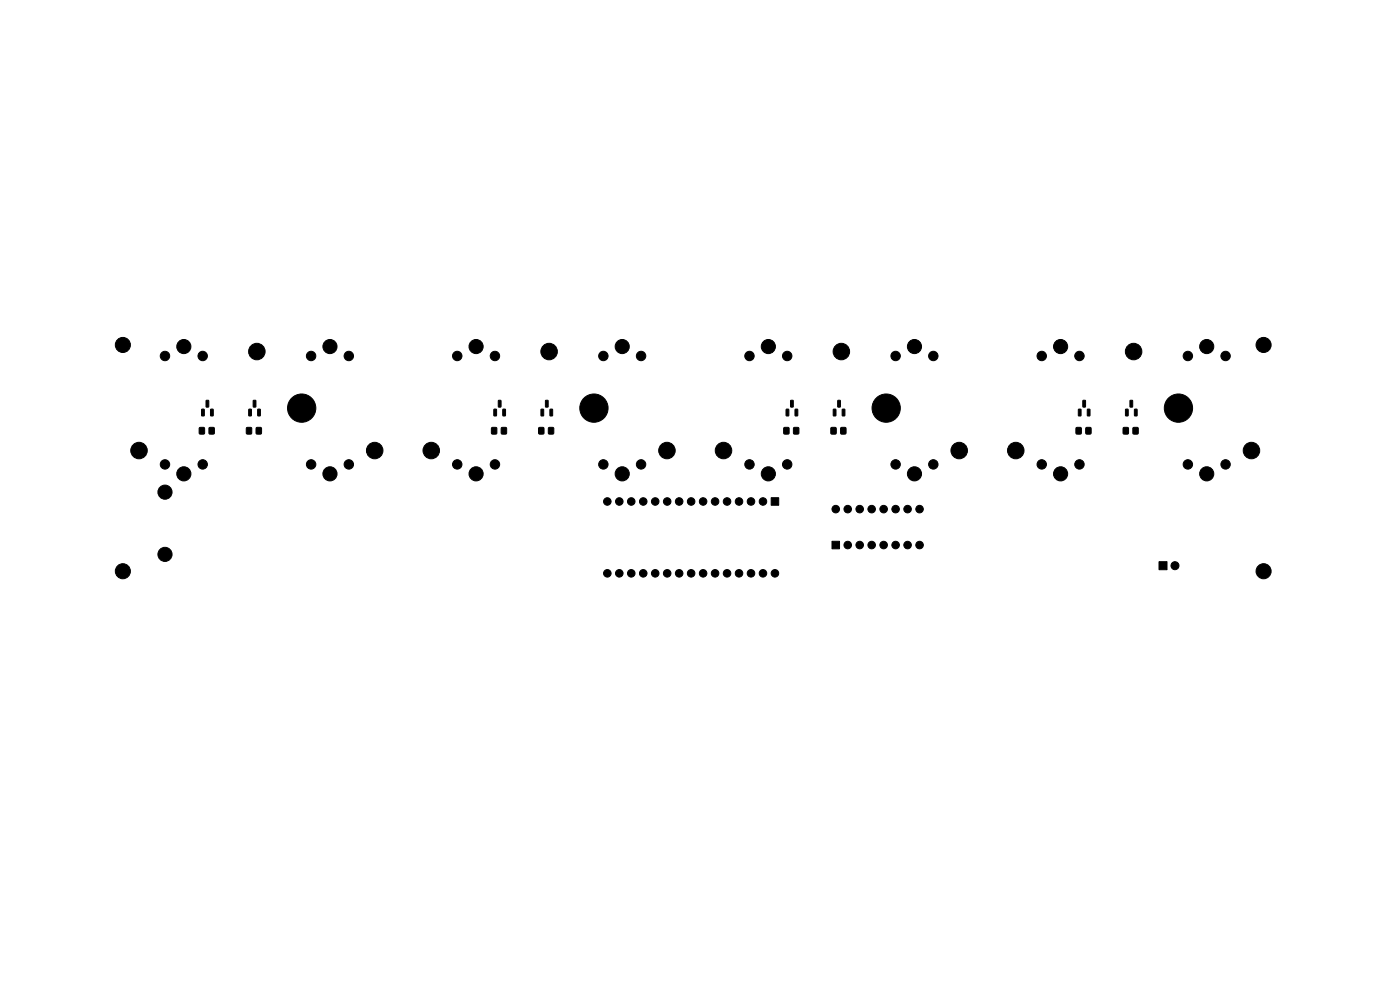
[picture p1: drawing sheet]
<svg xmlns="http://www.w3.org/2000/svg" width="297mm" height="210mm" viewBox="0 0 297 210" stroke-linecap="round" stroke-linejoin="round" font-family="sans-serif">
<g fill="#000" stroke="#000" stroke-width=".21">
<path d="M42.8 86.8l.5 .1v1.3h-.5zM42.3 90.7h1v1.3h-1zM43.7 84.9l.6 .1-.1 1.4-.5-.1zM44.7 86.8l.5 .1v1.3h-.5zM44.4 90.7h1v1.3h-1zM52.8 86.8l.5 .1v1.3h-.5zM52.3 90.7h1v1.3h-1zM53.7 84.9l.6 .1-.1 1.4-.5-.1zM54.7 86.8l.5 .1v1.3h-.5zM54.4 90.7h1v1.3h-1zM104.8 86.8l.5 .1v1.3h-.5zM104.3 90.7h1v1.3h-1z"/>
<path d="M105.7 84.9l.6 .1-.1 1.4-.5-.1zM106.7 86.8l.5 .1v1.3h-.5zM106.4 90.7h1v1.3h-1zM114.8 86.8l.5 .1v1.3h-.5zM114.3 90.7h1v1.3h-1zM115.7 84.9l.6 .1-.1 1.4-.5-.1zM116.7 86.8l.5 .1v1.3h-.5zM116.4 90.7h1v1.3h-1zM166.8 86.8l.5 .1v1.3h-.5zM166.3 90.7h1v1.3h-1zM167.7 84.9l.6 .1-.1 1.4-.5-.1zM168.7 86.8l.5 .1v1.3h-.5z"/>
<path d="M168.4 90.7h1v1.3h-1zM176.8 86.8l.5 .1v1.3h-.5zM176.3 90.7h1v1.3h-1zM177.7 84.9l.6 .1-.1 1.4-.5-.1zM178.7 86.8l.5 .1v1.3h-.5zM178.4 90.7h1v1.3h-1zM228.8 86.8l.5 .1v1.3h-.5zM228.3 90.7h1v1.3h-1zM229.7 84.9l.6 .1-.1 1.4-.5-.1zM230.7 86.8l.5 .1v1.3h-.5zM230.4 90.7h1v1.3h-1zM238.8 86.8l.5 .1v1.3h-.5z"/>
<path d="M238.3 90.7h1v1.3h-1zM239.7 84.9l.6 .1-.1 1.4-.5-.1zM240.7 86.8l.5 .1v1.3h-.5zM240.4 90.7h1v1.3h-1zM163.6 105.6h1.6v1.6h-1.6zM176.5 114.8h1.6v1.6h-1.6zM245.9 119.1h1.7v1.7h-1.7z"/>
<circle cx="26.1" cy="73.2" r="1.6"/>
<circle cx="35" cy="75.5" r="1"/>
<circle cx="39" cy="73.5" r="1.5"/>
<circle cx="43" cy="75.5" r="1"/>
<circle cx="54.5" cy="74.6" r="1.75"/>
<circle cx="66" cy="75.5" r="1"/>
<circle cx="70" cy="73.5" r="1.5"/>
<circle cx="74" cy="75.5" r="1"/>
<circle cx="97" cy="75.5" r="1"/>
<circle cx="101" cy="73.5" r="1.5"/>
<circle cx="105" cy="75.5" r="1"/>
<circle cx="116.5" cy="74.6" r="1.75"/>
<circle cx="128" cy="75.5" r="1"/>
<circle cx="132" cy="73.5" r="1.5"/>
<circle cx="136" cy="75.5" r="1"/>
<circle cx="159" cy="75.5" r="1"/>
<circle cx="163" cy="73.5" r="1.5"/>
<circle cx="167" cy="75.5" r="1"/>
<circle cx="178.5" cy="74.6" r="1.75"/>
<circle cx="190" cy="75.5" r="1"/>
<circle cx="194" cy="73.5" r="1.5"/>
<circle cx="198" cy="75.5" r="1"/>
<circle cx="221" cy="75.5" r="1"/>
<circle cx="225" cy="73.5" r="1.5"/>
<circle cx="229" cy="75.5" r="1"/>
<circle cx="240.5" cy="74.6" r="1.75"/>
<circle cx="252" cy="75.5" r="1"/>
<circle cx="256" cy="73.5" r="1.5"/>
<circle cx="260" cy="75.5" r="1"/>
<circle cx="268.1" cy="73.2" r="1.6"/>
<circle cx="29.5" cy="95.6" r="1.75"/>
<circle cx="35" cy="98.5" r="1"/>
<circle cx="43" cy="98.5" r="1"/>
<circle cx="64" cy="86.6" r="3"/>
<circle cx="66" cy="98.5" r="1"/>
<circle cx="74" cy="98.5" r="1"/>
<circle cx="79.5" cy="95.6" r="1.75"/>
<circle cx="91.5" cy="95.6" r="1.75"/>
<circle cx="97" cy="98.5" r="1"/>
<circle cx="105" cy="98.5" r="1"/>
<circle cx="126" cy="86.6" r="3"/>
<circle cx="128" cy="98.5" r="1"/>
<circle cx="136" cy="98.5" r="1"/>
<circle cx="141.5" cy="95.6" r="1.75"/>
<circle cx="153.5" cy="95.6" r="1.75"/>
<circle cx="159" cy="98.5" r="1"/>
<circle cx="167" cy="98.5" r="1"/>
<circle cx="188" cy="86.6" r="3"/>
<circle cx="190" cy="98.5" r="1"/>
<circle cx="198" cy="98.5" r="1"/>
<circle cx="203.5" cy="95.6" r="1.75"/>
<circle cx="215.5" cy="95.6" r="1.75"/>
<circle cx="221" cy="98.5" r="1"/>
<circle cx="229" cy="98.5" r="1"/>
<circle cx="250" cy="86.6" r="3"/>
<circle cx="252" cy="98.5" r="1"/>
<circle cx="260" cy="98.5" r="1"/>
<circle cx="265.5" cy="95.6" r="1.75"/>
<circle cx="35" cy="117.6" r="1.5"/>
<circle cx="35" cy="104.4" r="1.5"/>
<circle cx="39" cy="100.5" r="1.5"/>
<circle cx="70" cy="100.5" r="1.5"/>
<circle cx="101" cy="100.5" r="1.5"/>
<circle cx="128.8" cy="106.4" r=".8"/>
<circle cx="131.4" cy="106.4" r=".8"/>
<circle cx="132" cy="100.5" r="1.5"/>
<circle cx="133.9" cy="106.4" r=".8"/>
<circle cx="136.5" cy="106.4" r=".8"/>
<circle cx="139" cy="106.4" r=".8"/>
<circle cx="141.5" cy="106.4" r=".8"/>
<circle cx="144.1" cy="106.4" r=".8"/>
<circle cx="146.6" cy="106.4" r=".8"/>
<circle cx="149.2" cy="106.4" r=".8"/>
<circle cx="151.7" cy="106.4" r=".8"/>
<circle cx="154.2" cy="106.4" r=".8"/>
<circle cx="156.8" cy="106.4" r=".8"/>
<circle cx="159.3" cy="106.4" r=".8"/>
<circle cx="161.9" cy="106.4" r=".8"/>
<circle cx="163" cy="100.5" r="1.5"/>
<circle cx="177.3" cy="108" r=".8"/>
<circle cx="179.8" cy="115.6" r=".8"/>
<circle cx="179.8" cy="108" r=".8"/>
<circle cx="182.4" cy="115.6" r=".8"/>
<circle cx="182.4" cy="108" r=".8"/>
<circle cx="184.9" cy="115.6" r=".8"/>
<circle cx="184.9" cy="108" r=".8"/>
<circle cx="187.5" cy="108" r=".8"/>
<circle cx="187.5" cy="115.6" r=".8"/>
<circle cx="190" cy="115.6" r=".8"/>
<circle cx="190" cy="108" r=".8"/>
<circle cx="192.5" cy="108" r=".8"/>
<circle cx="192.5" cy="115.6" r=".8"/>
<circle cx="194" cy="100.5" r="1.5"/>
<circle cx="195.1" cy="108" r=".8"/>
<circle cx="195.1" cy="115.6" r=".8"/>
<circle cx="225" cy="100.5" r="1.5"/>
<circle cx="249.3" cy="120" r=".85"/>
<circle cx="256" cy="100.5" r="1.5"/>
<circle cx="26.1" cy="121.2" r="1.6"/>
<circle cx="128.8" cy="121.6" r=".8"/>
<circle cx="131.4" cy="121.6" r=".8"/>
<circle cx="133.9" cy="121.6" r=".8"/>
<circle cx="136.5" cy="121.6" r=".8"/>
<circle cx="139" cy="121.6" r=".8"/>
<circle cx="141.5" cy="121.6" r=".8"/>
<circle cx="144.1" cy="121.6" r=".8"/>
<circle cx="146.6" cy="121.6" r=".8"/>
<circle cx="149.2" cy="121.6" r=".8"/>
<circle cx="151.7" cy="121.6" r=".8"/>
<circle cx="154.2" cy="121.6" r=".8"/>
<circle cx="156.8" cy="121.6" r=".8"/>
<circle cx="159.3" cy="121.6" r=".8"/>
<circle cx="161.9" cy="121.6" r=".8"/>
<circle cx="164.4" cy="121.6" r=".8"/>
<circle cx="268.1" cy="121.2" r="1.6"/>
</g>
</svg>
